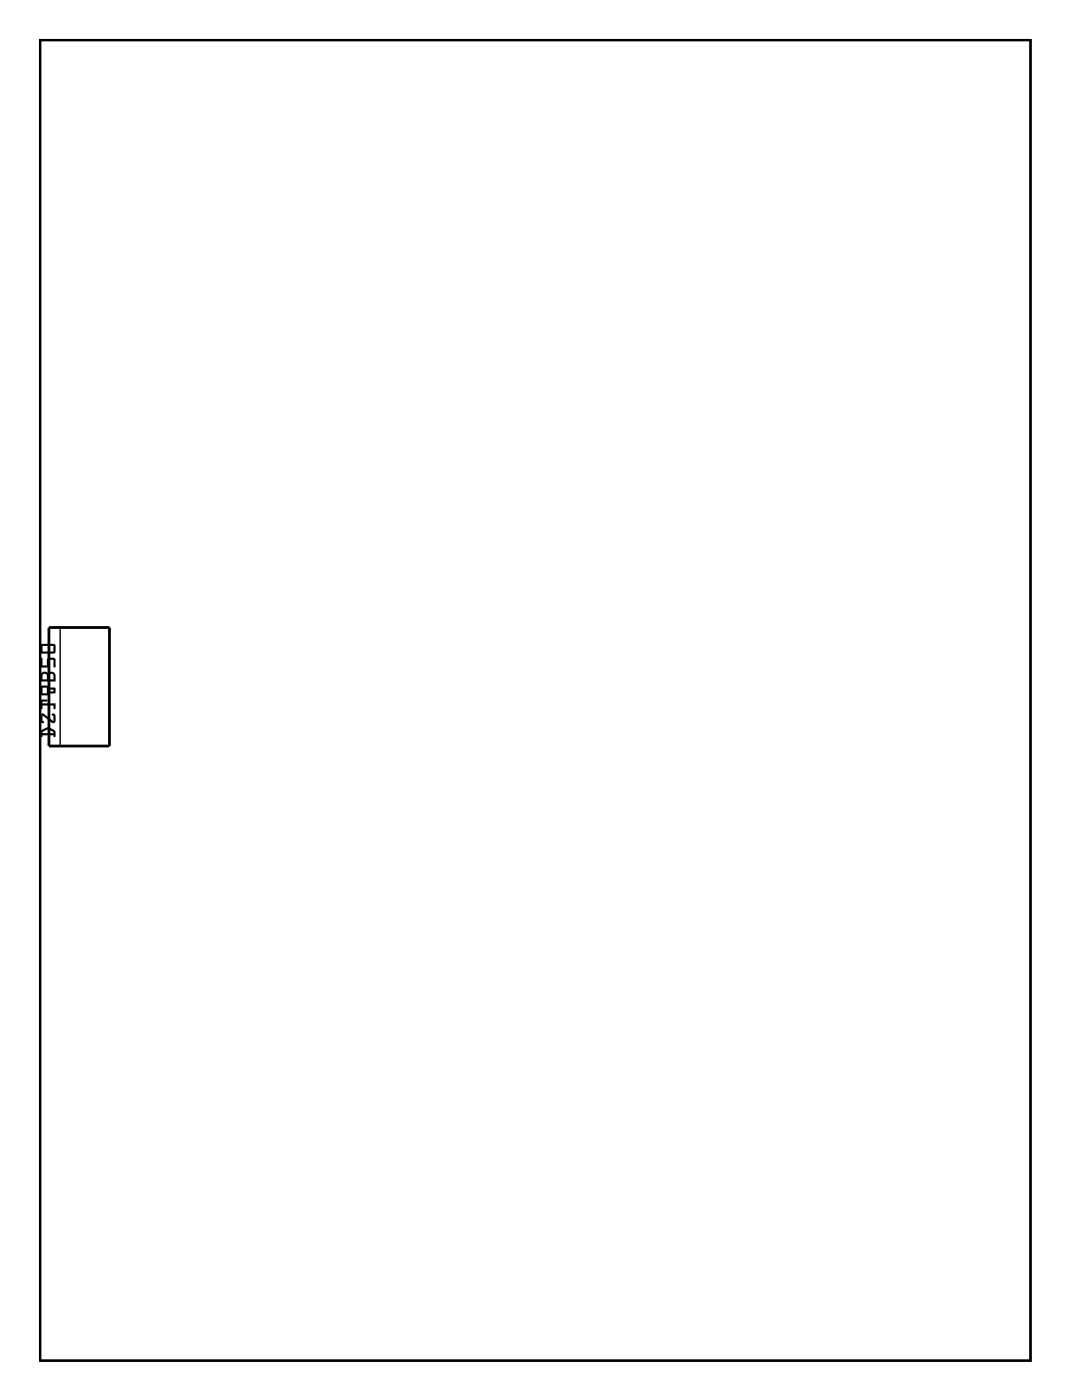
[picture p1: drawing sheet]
<svg xmlns="http://www.w3.org/2000/svg" width="97mm" height="127mm" viewBox="0 0 97 127" stroke-linecap="round" stroke-linejoin="round" font-family="sans-serif">
<path d="M3.6 3.6h89.8v119.8h-89.8z" fill="none" stroke="#000" stroke-width=".2"/>
<g fill="#000">
<path d="M3.6 3.6h89.8v119.8h-89.8zM3.6 3.6v119.8h89.8v-119.8z"/>
<path d="M3.8 66.2l-.1 .6 .1 .1v-.2h1.1v.1l.1 .1v-.6a.8 .8 0 0 0-1.2-.1zM3.9 66.4l.4-.2 .5 .2 .1 .1h-1.1zM3.7 64.8v.6l.1 .2 .2-.1-.2-.1 .1-.5 .9 .7 .2-.1v-.5l-.1-.3-.2 .1 .1 .1v.5l-.9-.7zM3.7 63.5v.8h.1v-.3h1.1v.3h.1v-.5h-1.2v-.2h.4l.1-.1zM3.7 62.3v.6l.1 .2h.5l.1-.2 .6-.1v-.4h-.6l-.1-.2zM3.8 62.4h.5v.5h-.5zM4.4 62.6h.5v.1h-.5zM3.8 61l-.1 .3v.5h1.3v-.5a.39 .39 0 0 0-.2-.4 .39 .39 0 0 0-.5 .2l-.2-.2zM3.9 61.2h.3l.1 .4h-.5zM4.5 61.2h.3l.1 .4h-.5zM3.7 59.7v.8h.7v-.6h.5v.6h.1v-.6l-.1-.2h-.6v.7h-.5v-.7zM3.7 58.5v.6l.1 .2h1.1l.1-.1v-.6l-.1-.2zM3.8 58.6h1.1v.5h-1.1z"/>
<path d="M3.7 66.2v.2v.5l.1-.1v-.1h1.1v.1h.1v-.5l-.5-.3h-.2zM3.7 66.3l.5-.3h.3l.5 .3v.5h-.1v-.1h-1.1v.1h-.1zM3.9 66.4l.4-.2 .5 .2 .1 .1h-1.1zM3.8 66.4v.1h1.1l-.1-.1-.4-.2zM3.7 64.8v.6l.1 .2 .2-.1-.2-.1 .1-.5 .9 .7 .2-.1v-.5l-.1-.3h-.1l-.1 .1 .1 .1v.5l-.8-.6zM3.7 64.8l.2-.1 .9 .7 .1-.4-.2-.2h.2l.1 .1v.5a.2 .2 0 0 1-.3 .2l-.8-.7-.1 .5 .2 .1h-.3zM3.7 63.5v.8h.1v-.3h1.1v.3h.1v-.5h-1.2v-.2h.4l.1-.1zM3.7 63.5h.6l-.1 .1h-.4v.2h1.2v.5h-.1v-.3h-1.1v.3h-.1zM3.7 62.2v.7l.1 .2h.5l.1-.2 .6-.1v-.4h-.6l-.1-.2zM3.7 62.3l.6-.1 .1 .2h.6v.4l-.6 .1-.1 .2h-.5l-.1-.2zM3.8 62.4h.5v.5h-.5zM3.8 62.4v.5h.5v-.5zM4.4 62.6h.5v.1h-.5zM4.4 62.5v.2h.5v-.2zM3.8 61l-.1 .3v.5h1.3v-.5a.4 .4 0 0 0-.2-.4 .4 .4 0 0 0-.5 .2l-.2-.2zM3.8 61l.2-.1 .3 .2 .3-.2 .3 .1 .1 .3v.5h-1.3v-.5zM3.9 61.2a.22 .22 0 0 1 .4 .1v.3h-.5zM3.9 61.2l-.1 .4h.5l-.1-.4zM4.5 61.2h.3l.1 .4h-.5zM4.5 61.2l-.1 .4h.5l-.1-.4zM3.7 59.7v.9l.7-.1v-.6h.5l-.1 .6a.1 .1 0 0 0 .1 .1 .1 .1 0 0 0 .1-.1v-.6l-.1-.2h-.6v.7h-.5v-.7zM3.7 59.7h.1v.7h.5v-.7h.7v.8h-.1v-.7h-.5v.7h-.7zM3.7 58.5v.6l.1 .2h1.1l.1-.1v-.6l-.1-.2zM3.7 58.5h1.3v.7l-.1 .1-1.2-.1zM3.8 58.6h1.1v.5h-1.1zM3.8 58.6v.5h1.1v-.5z"/>
</g>
<path d="M4.4 56.9h5.5v10.8h-5.5z" fill="none" stroke="#000" stroke-width=".25"/>
<path d="M5.5 56.9v10.8" fill="none" stroke="#000" stroke-width=".13"/>
<circle cx="9" cy="6.5" r="1.6" fill="#fff"/>
<circle cx="9" cy="6.5" r="1.6" fill="none" stroke="#fff" stroke-width=".25"/>
<circle cx="29.3" cy="6.5" r="1.6" fill="#fff"/>
<circle cx="29.3" cy="6.5" r="1.6" fill="none" stroke="#fff" stroke-width=".25"/>
<circle cx="36.7" cy="6.5" r="1.6" fill="#fff"/>
<circle cx="36.7" cy="6.5" r="1.6" fill="none" stroke="#fff" stroke-width=".25"/>
<circle cx="8.8" cy="120.5" r="1.6" fill="#fff"/>
<circle cx="8.8" cy="120.5" r="1.6" fill="none" stroke="#fff" stroke-width=".25"/>
<circle cx="29.1" cy="120.6" r="1.6" fill="#fff"/>
<circle cx="29.1" cy="120.6" r="1.6" fill="none" stroke="#fff" stroke-width=".25"/>
<circle cx="37" cy="120.5" r="1.6" fill="#fff"/>
<circle cx="37" cy="120.5" r="1.6" fill="none" stroke="#fff" stroke-width=".25"/>
<circle cx="57.1" cy="6.6" r="1.6" fill="#fff"/>
<circle cx="57.1" cy="6.6" r="1.6" fill="none" stroke="#fff" stroke-width=".25"/>
<circle cx="66.1" cy="16.6" r="1.6" fill="#fff"/>
<circle cx="66.1" cy="16.6" r="1.6" fill="none" stroke="#fff" stroke-width=".25"/>
<circle cx="83.9" cy="16.6" r="1.6" fill="#fff"/>
<circle cx="83.9" cy="16.6" r="1.6" fill="none" stroke="#fff" stroke-width=".25"/>
<circle cx="57.3" cy="120.5" r="1.6" fill="#fff"/>
<circle cx="57.3" cy="120.5" r="1.6" fill="none" stroke="#fff" stroke-width=".25"/>
<circle cx="67.4" cy="120.5" r="1.6" fill="#fff"/>
<circle cx="67.4" cy="120.5" r="1.6" fill="none" stroke="#fff" stroke-width=".25"/>
<circle cx="87.7" cy="120.6" r="1.6" fill="#fff"/>
<circle cx="87.7" cy="120.6" r="1.6" fill="none" stroke="#fff" stroke-width=".25"/>
<circle cx="80.1" cy="73.7" r="1.6" fill="#fff"/>
<circle cx="80.1" cy="73.7" r="1.6" fill="none" stroke="#fff" stroke-width=".25"/>
<circle cx="80.1" cy="56" r="1.6" fill="#fff"/>
<circle cx="80.1" cy="56" r="1.6" fill="none" stroke="#fff" stroke-width=".25"/>
<circle cx="91.5" cy="59.8" r=".35" fill="#fff"/>
<circle cx="91.5" cy="59.8" r=".35" fill="none" stroke="#fff" stroke-width=".55"/>
<circle cx="76.3" cy="75" r=".67" fill="#fff"/>
<circle cx="76.3" cy="75" r=".67" fill="none" stroke="#fff" stroke-width=".59"/>
<circle cx="73.7" cy="75" r=".67" fill="#fff"/>
<circle cx="73.7" cy="75" r=".67" fill="none" stroke="#fff" stroke-width=".59"/>
<circle cx="71.2" cy="75" r=".67" fill="#fff"/>
<circle cx="71.2" cy="75" r=".67" fill="none" stroke="#fff" stroke-width=".59"/>
<circle cx="68.6" cy="75" r=".67" fill="#fff"/>
<circle cx="68.6" cy="75" r=".67" fill="none" stroke="#fff" stroke-width=".59"/>
<circle cx="66.1" cy="75" r=".67" fill="#fff"/>
<circle cx="66.1" cy="75" r=".67" fill="none" stroke="#fff" stroke-width=".59"/>
<circle cx="63.6" cy="75" r=".67" fill="#fff"/>
<circle cx="63.6" cy="75" r=".67" fill="none" stroke="#fff" stroke-width=".59"/>
<circle cx="61" cy="75" r=".67" fill="#fff"/>
<circle cx="61" cy="75" r=".67" fill="none" stroke="#fff" stroke-width=".59"/>
<circle cx="58.5" cy="75" r=".67" fill="#fff"/>
<circle cx="58.5" cy="75" r=".67" fill="none" stroke="#fff" stroke-width=".59"/>
<circle cx="55.9" cy="75" r=".67" fill="#fff"/>
<circle cx="55.9" cy="75" r=".67" fill="none" stroke="#fff" stroke-width=".59"/>
<circle cx="53.4" cy="75" r=".67" fill="#fff"/>
<circle cx="53.4" cy="75" r=".67" fill="none" stroke="#fff" stroke-width=".59"/>
<circle cx="50.9" cy="75" r=".67" fill="#fff"/>
<circle cx="50.9" cy="75" r=".67" fill="none" stroke="#fff" stroke-width=".59"/>
<circle cx="48.3" cy="75" r=".67" fill="#fff"/>
<circle cx="48.3" cy="75" r=".67" fill="none" stroke="#fff" stroke-width=".59"/>
<circle cx="45.8" cy="75" r=".67" fill="#fff"/>
<circle cx="45.8" cy="75" r=".67" fill="none" stroke="#fff" stroke-width=".59"/>
<circle cx="43.2" cy="75" r=".67" fill="#fff"/>
<circle cx="43.2" cy="75" r=".67" fill="none" stroke="#fff" stroke-width=".59"/>
<circle cx="40.7" cy="75" r=".67" fill="#fff"/>
<circle cx="40.7" cy="75" r=".67" fill="none" stroke="#fff" stroke-width=".59"/>
<circle cx="38.2" cy="75" r=".67" fill="#fff"/>
<circle cx="38.2" cy="75" r=".67" fill="none" stroke="#fff" stroke-width=".59"/>
<circle cx="48.3" cy="54.7" r=".67" fill="#fff"/>
<circle cx="48.3" cy="54.7" r=".67" fill="none" stroke="#fff" stroke-width=".59"/>
<circle cx="50.9" cy="54.7" r=".67" fill="#fff"/>
<circle cx="50.9" cy="54.7" r=".67" fill="none" stroke="#fff" stroke-width=".59"/>
<circle cx="53.4" cy="54.7" r=".67" fill="#fff"/>
<circle cx="53.4" cy="54.7" r=".67" fill="none" stroke="#fff" stroke-width=".59"/>
<circle cx="55.9" cy="54.7" r=".67" fill="#fff"/>
<circle cx="55.9" cy="54.7" r=".67" fill="none" stroke="#fff" stroke-width=".59"/>
<circle cx="58.5" cy="54.7" r=".67" fill="#fff"/>
<circle cx="58.5" cy="54.7" r=".67" fill="none" stroke="#fff" stroke-width=".59"/>
<circle cx="61" cy="54.7" r=".67" fill="#fff"/>
<circle cx="61" cy="54.7" r=".67" fill="none" stroke="#fff" stroke-width=".59"/>
<circle cx="63.6" cy="54.7" r=".67" fill="#fff"/>
<circle cx="63.6" cy="54.7" r=".67" fill="none" stroke="#fff" stroke-width=".59"/>
<circle cx="66.1" cy="54.7" r=".67" fill="#fff"/>
<circle cx="66.1" cy="54.7" r=".67" fill="none" stroke="#fff" stroke-width=".59"/>
<circle cx="68.6" cy="54.7" r=".67" fill="#fff"/>
<circle cx="68.6" cy="54.7" r=".67" fill="none" stroke="#fff" stroke-width=".59"/>
<circle cx="71.2" cy="54.7" r=".67" fill="#fff"/>
<circle cx="71.2" cy="54.7" r=".67" fill="none" stroke="#fff" stroke-width=".59"/>
<circle cx="73.7" cy="54.7" r=".67" fill="#fff"/>
<circle cx="73.7" cy="54.7" r=".67" fill="none" stroke="#fff" stroke-width=".59"/>
<circle cx="76.3" cy="54.7" r=".67" fill="#fff"/>
<circle cx="76.3" cy="54.7" r=".67" fill="none" stroke="#fff" stroke-width=".59"/>
<circle cx="78.8" cy="82.6" r=".35" fill="#fff"/>
<circle cx="78.8" cy="82.6" r=".35" fill="none" stroke="#fff" stroke-width=".55"/>
<circle cx="71.2" cy="82.6" r=".35" fill="#fff"/>
<circle cx="71.2" cy="82.6" r=".35" fill="none" stroke="#fff" stroke-width=".55"/>
<circle cx="76.3" cy="59.8" r=".35" fill="#fff"/>
<circle cx="76.3" cy="59.8" r=".35" fill="none" stroke="#fff" stroke-width=".55"/>
<circle cx="89" cy="85.2" r=".35" fill="#fff"/>
<circle cx="89" cy="85.2" r=".35" fill="none" stroke="#fff" stroke-width=".55"/>
<circle cx="89" cy="62.3" r=".35" fill="#fff"/>
<circle cx="89" cy="62.3" r=".35" fill="none" stroke="#fff" stroke-width=".55"/>
<circle cx="61" cy="62.3" r=".35" fill="#fff"/>
<circle cx="61" cy="62.3" r=".35" fill="none" stroke="#fff" stroke-width=".55"/>
<circle cx="83.9" cy="85.2" r=".35" fill="#fff"/>
<circle cx="83.9" cy="85.2" r=".35" fill="none" stroke="#fff" stroke-width=".55"/>
<circle cx="73.7" cy="85.2" r=".35" fill="#fff"/>
<circle cx="73.7" cy="85.2" r=".35" fill="none" stroke="#fff" stroke-width=".55"/>
<circle cx="48.3" cy="26.7" r=".35" fill="#fff"/>
<circle cx="48.3" cy="26.7" r=".35" fill="none" stroke="#fff" stroke-width=".55"/>
<circle cx="35.6" cy="26.7" r=".35" fill="#fff"/>
<circle cx="35.6" cy="26.7" r=".35" fill="none" stroke="#fff" stroke-width=".55"/>
<circle cx="15.3" cy="67.4" r=".7" fill="#fff"/>
<circle cx="15.3" cy="67.4" r=".7" fill="none" stroke="#fff" stroke-width=".76" stroke-linecap="butt"/>
<circle cx="15.3" cy="57.2" r=".7" fill="#fff"/>
<circle cx="15.3" cy="57.2" r=".7" fill="none" stroke="#fff" stroke-width=".76" stroke-linecap="butt"/>
<circle cx="30.5" cy="26.7" r=".35" fill="#fff"/>
<circle cx="30.5" cy="26.7" r=".35" fill="none" stroke="#fff" stroke-width=".55"/>
<circle cx="7.7" cy="90.2" r=".35" fill="#fff"/>
<circle cx="7.7" cy="90.2" r=".35" fill="none" stroke="#fff" stroke-width=".55"/>
<circle cx="58.5" cy="67.4" r=".35" fill="#fff"/>
<circle cx="58.5" cy="67.4" r=".35" fill="none" stroke="#fff" stroke-width=".55"/>
<circle cx="25.5" cy="92.8" r=".35" fill="#fff"/>
<circle cx="25.5" cy="92.8" r=".35" fill="none" stroke="#fff" stroke-width=".55"/>
<circle cx="30.5" cy="92.8" r=".35" fill="#fff"/>
<circle cx="30.5" cy="92.8" r=".35" fill="none" stroke="#fff" stroke-width=".55"/>
<circle cx="55.9" cy="64.8" r=".35" fill="#fff"/>
<circle cx="55.9" cy="64.8" r=".35" fill="none" stroke="#fff" stroke-width=".55"/>
<circle cx="52.3" cy="119.5" r=".8" fill="#fff"/>
<circle cx="52.3" cy="119.5" r=".8" fill="none" stroke="#fff" stroke-width=".85" stroke-linecap="butt"/>
<circle cx="57.2" cy="120.6" r="1.5" fill="#fff"/>
<circle cx="57.2" cy="120.6" r="1.5" fill="none" stroke="#fff" stroke-width=".76" stroke-linecap="butt"/>
<circle cx="45.3" cy="119.5" r=".8" fill="#fff"/>
<circle cx="45.3" cy="119.5" r=".8" fill="none" stroke="#fff" stroke-width=".85" stroke-linecap="butt"/>
<circle cx="55.9" cy="97.9" r=".69" fill="#fff"/>
<circle cx="55.9" cy="97.9" r=".69" fill="none" stroke="#fff" stroke-width=".64" stroke-linecap="butt"/>
<circle cx="53.4" cy="97.9" r=".69" fill="#fff"/>
<circle cx="53.4" cy="97.9" r=".69" fill="none" stroke="#fff" stroke-width=".64" stroke-linecap="butt"/>
<circle cx="36.9" cy="120.6" r="1.5" fill="#fff"/>
<circle cx="36.9" cy="120.6" r="1.5" fill="none" stroke="#fff" stroke-width=".76" stroke-linecap="butt"/>
<circle cx="50.9" cy="97.9" r=".69" fill="#fff"/>
<circle cx="50.9" cy="97.9" r=".69" fill="none" stroke="#fff" stroke-width=".64" stroke-linecap="butt"/>
<circle cx="48.3" cy="97.9" r=".69" fill="#fff"/>
<circle cx="48.3" cy="97.9" r=".69" fill="none" stroke="#fff" stroke-width=".64" stroke-linecap="butt"/>
<circle cx="45.8" cy="97.9" r=".69" fill="#fff"/>
<circle cx="45.8" cy="97.9" r=".69" fill="none" stroke="#fff" stroke-width=".64" stroke-linecap="butt"/>
<circle cx="43.2" cy="97.9" r=".69" fill="#fff"/>
<circle cx="43.2" cy="97.9" r=".69" fill="none" stroke="#fff" stroke-width=".64" stroke-linecap="butt"/>
<circle cx="40.7" cy="97.9" r=".69" fill="#fff"/>
<circle cx="40.7" cy="97.9" r=".69" fill="none" stroke="#fff" stroke-width=".64" stroke-linecap="butt"/>
<circle cx="38.2" cy="97.9" r=".69" fill="#fff"/>
<circle cx="38.2" cy="97.9" r=".69" fill="none" stroke="#fff" stroke-width=".64" stroke-linecap="butt"/>
<circle cx="41.8" cy="119.5" r=".8" fill="#fff"/>
<circle cx="41.8" cy="119.5" r=".8" fill="none" stroke="#fff" stroke-width=".85" stroke-linecap="butt"/>
<circle cx="48.8" cy="119.5" r=".8" fill="#fff"/>
<circle cx="48.8" cy="119.5" r=".8" fill="none" stroke="#fff" stroke-width=".85" stroke-linecap="butt"/>
<circle cx="78.8" cy="29.3" r=".69" fill="#fff"/>
<circle cx="78.8" cy="29.3" r=".69" fill="none" stroke="#fff" stroke-width=".64" stroke-linecap="butt"/>
<circle cx="66.1" cy="16.6" r="1.5" fill="#fff"/>
<circle cx="66.1" cy="16.6" r="1.5" fill="none" stroke="#fff" stroke-width=".76" stroke-linecap="butt"/>
<circle cx="68.6" cy="29.3" r=".69" fill="#fff"/>
<circle cx="68.6" cy="29.3" r=".69" fill="none" stroke="#fff" stroke-width=".64" stroke-linecap="butt"/>
<circle cx="73.7" cy="29.3" r=".69" fill="#fff"/>
<circle cx="73.7" cy="29.3" r=".69" fill="none" stroke="#fff" stroke-width=".64" stroke-linecap="butt"/>
<circle cx="83.9" cy="29.3" r=".69" fill="#fff"/>
<circle cx="83.9" cy="29.3" r=".69" fill="none" stroke="#fff" stroke-width=".64" stroke-linecap="butt"/>
<circle cx="66.1" cy="29.3" r=".69" fill="#fff"/>
<circle cx="66.1" cy="29.3" r=".69" fill="none" stroke="#fff" stroke-width=".64" stroke-linecap="butt"/>
<circle cx="71.2" cy="29.3" r=".69" fill="#fff"/>
<circle cx="71.2" cy="29.3" r=".69" fill="none" stroke="#fff" stroke-width=".64" stroke-linecap="butt"/>
<circle cx="76.3" cy="29.3" r=".69" fill="#fff"/>
<circle cx="76.3" cy="29.3" r=".69" fill="none" stroke="#fff" stroke-width=".64" stroke-linecap="butt"/>
<circle cx="81.3" cy="29.3" r=".69" fill="#fff"/>
<circle cx="81.3" cy="29.3" r=".69" fill="none" stroke="#fff" stroke-width=".64" stroke-linecap="butt"/>
<circle cx="83.9" cy="16.6" r="1.5" fill="#fff"/>
<circle cx="83.9" cy="16.6" r="1.5" fill="none" stroke="#fff" stroke-width=".76" stroke-linecap="butt"/>
<circle cx="24.3" cy="119.5" r=".8" fill="#fff"/>
<circle cx="24.3" cy="119.5" r=".8" fill="none" stroke="#fff" stroke-width=".85" stroke-linecap="butt"/>
<circle cx="29.3" cy="120.6" r="1.5" fill="#fff"/>
<circle cx="29.3" cy="120.6" r="1.5" fill="none" stroke="#fff" stroke-width=".76" stroke-linecap="butt"/>
<circle cx="17.4" cy="119.5" r=".8" fill="#fff"/>
<circle cx="17.4" cy="119.5" r=".8" fill="none" stroke="#fff" stroke-width=".85" stroke-linecap="butt"/>
<circle cx="28" cy="97.9" r=".69" fill="#fff"/>
<circle cx="28" cy="97.9" r=".69" fill="none" stroke="#fff" stroke-width=".64" stroke-linecap="butt"/>
<circle cx="25.5" cy="97.9" r=".69" fill="#fff"/>
<circle cx="25.5" cy="97.9" r=".69" fill="none" stroke="#fff" stroke-width=".64" stroke-linecap="butt"/>
<circle cx="9" cy="120.6" r="1.5" fill="#fff"/>
<circle cx="9" cy="120.6" r="1.5" fill="none" stroke="#fff" stroke-width=".76" stroke-linecap="butt"/>
<circle cx="22.9" cy="97.9" r=".69" fill="#fff"/>
<circle cx="22.9" cy="97.9" r=".69" fill="none" stroke="#fff" stroke-width=".64" stroke-linecap="butt"/>
<circle cx="20.4" cy="97.9" r=".69" fill="#fff"/>
<circle cx="20.4" cy="97.9" r=".69" fill="none" stroke="#fff" stroke-width=".64" stroke-linecap="butt"/>
<circle cx="17.8" cy="97.9" r=".69" fill="#fff"/>
<circle cx="17.8" cy="97.9" r=".69" fill="none" stroke="#fff" stroke-width=".64" stroke-linecap="butt"/>
<circle cx="15.3" cy="97.9" r=".69" fill="#fff"/>
<circle cx="15.3" cy="97.9" r=".69" fill="none" stroke="#fff" stroke-width=".64" stroke-linecap="butt"/>
<circle cx="12.8" cy="97.9" r=".69" fill="#fff"/>
<circle cx="12.8" cy="97.9" r=".69" fill="none" stroke="#fff" stroke-width=".64" stroke-linecap="butt"/>
<circle cx="10.2" cy="97.9" r=".69" fill="#fff"/>
<circle cx="10.2" cy="97.9" r=".69" fill="none" stroke="#fff" stroke-width=".64" stroke-linecap="butt"/>
<circle cx="13.9" cy="119.5" r=".8" fill="#fff"/>
<circle cx="13.9" cy="119.5" r=".8" fill="none" stroke="#fff" stroke-width=".85" stroke-linecap="butt"/>
<circle cx="20.8" cy="119.5" r=".8" fill="#fff"/>
<circle cx="20.8" cy="119.5" r=".8" fill="none" stroke="#fff" stroke-width=".85" stroke-linecap="butt"/>
<path d="M6.9 58h1.6v1.6h-1.6z" fill="#fff"/>
<path d="M6.9 58h1.6v1.6h-1.6z" fill="none" stroke="#fff" stroke-width=".76" stroke-linecap="butt"/>
<circle cx="7.7" cy="58.8" r=".76" fill="#fff"/>
<circle cx="7.7" cy="58.8" r=".76" fill="none" stroke="#fff" stroke-width=".76" stroke-linecap="butt"/>
<circle cx="7.7" cy="62.3" r=".76" fill="#fff"/>
<circle cx="7.7" cy="62.3" r=".76" fill="none" stroke="#fff" stroke-width=".76" stroke-linecap="butt"/>
<circle cx="7.7" cy="65.8" r=".76" fill="#fff"/>
<circle cx="7.7" cy="65.8" r=".76" fill="none" stroke="#fff" stroke-width=".76" stroke-linecap="butt"/>
<path d="M6.9 58h1.6v1.6h-1.6z" fill="#fff"/>
<path d="M6.9 58h1.6v1.6h-1.6z" fill="none" stroke="#fff" stroke-width=".76" stroke-linecap="butt"/>
<circle cx="7.7" cy="58.8" r=".76" fill="#fff"/>
<circle cx="7.7" cy="58.8" r=".76" fill="none" stroke="#fff" stroke-width=".76" stroke-linecap="butt"/>
<circle cx="7.7" cy="62.3" r=".76" fill="#fff"/>
<circle cx="7.7" cy="62.3" r=".76" fill="none" stroke="#fff" stroke-width=".76" stroke-linecap="butt"/>
<circle cx="7.7" cy="65.8" r=".76" fill="#fff"/>
<circle cx="7.7" cy="65.8" r=".76" fill="none" stroke="#fff" stroke-width=".76" stroke-linecap="butt"/>
<circle cx="41.8" cy="7.7" r=".8" fill="#fff"/>
<circle cx="41.8" cy="7.7" r=".8" fill="none" stroke="#fff" stroke-width=".85" stroke-linecap="butt"/>
<circle cx="36.9" cy="6.5" r="1.5" fill="#fff"/>
<circle cx="36.9" cy="6.5" r="1.5" fill="none" stroke="#fff" stroke-width=".76" stroke-linecap="butt"/>
<circle cx="48.8" cy="7.7" r=".8" fill="#fff"/>
<circle cx="48.8" cy="7.7" r=".8" fill="none" stroke="#fff" stroke-width=".85" stroke-linecap="butt"/>
<circle cx="38.2" cy="29.3" r=".69" fill="#fff"/>
<circle cx="38.2" cy="29.3" r=".69" fill="none" stroke="#fff" stroke-width=".64" stroke-linecap="butt"/>
<circle cx="40.7" cy="29.3" r=".69" fill="#fff"/>
<circle cx="40.7" cy="29.3" r=".69" fill="none" stroke="#fff" stroke-width=".64" stroke-linecap="butt"/>
<circle cx="57.2" cy="6.5" r="1.5" fill="#fff"/>
<circle cx="57.2" cy="6.5" r="1.5" fill="none" stroke="#fff" stroke-width=".76" stroke-linecap="butt"/>
<circle cx="43.2" cy="29.3" r=".69" fill="#fff"/>
<circle cx="43.2" cy="29.3" r=".69" fill="none" stroke="#fff" stroke-width=".64" stroke-linecap="butt"/>
<circle cx="45.8" cy="29.3" r=".69" fill="#fff"/>
<circle cx="45.8" cy="29.3" r=".69" fill="none" stroke="#fff" stroke-width=".64" stroke-linecap="butt"/>
<circle cx="48.3" cy="29.3" r=".69" fill="#fff"/>
<circle cx="48.3" cy="29.3" r=".69" fill="none" stroke="#fff" stroke-width=".64" stroke-linecap="butt"/>
<circle cx="50.9" cy="29.3" r=".69" fill="#fff"/>
<circle cx="50.9" cy="29.3" r=".69" fill="none" stroke="#fff" stroke-width=".64" stroke-linecap="butt"/>
<circle cx="53.4" cy="29.3" r=".69" fill="#fff"/>
<circle cx="53.4" cy="29.3" r=".69" fill="none" stroke="#fff" stroke-width=".64" stroke-linecap="butt"/>
<circle cx="55.9" cy="29.3" r=".69" fill="#fff"/>
<circle cx="55.9" cy="29.3" r=".69" fill="none" stroke="#fff" stroke-width=".64" stroke-linecap="butt"/>
<circle cx="52.3" cy="7.7" r=".8" fill="#fff"/>
<circle cx="52.3" cy="7.7" r=".8" fill="none" stroke="#fff" stroke-width=".85" stroke-linecap="butt"/>
<circle cx="45.3" cy="7.7" r=".8" fill="#fff"/>
<circle cx="45.3" cy="7.7" r=".8" fill="none" stroke="#fff" stroke-width=".85" stroke-linecap="butt"/>
<circle cx="82.8" cy="119.5" r=".8" fill="#fff"/>
<circle cx="82.8" cy="119.5" r=".8" fill="none" stroke="#fff" stroke-width=".85" stroke-linecap="butt"/>
<circle cx="87.7" cy="120.6" r="1.5" fill="#fff"/>
<circle cx="87.7" cy="120.6" r="1.5" fill="none" stroke="#fff" stroke-width=".76" stroke-linecap="butt"/>
<circle cx="75.8" cy="119.5" r=".8" fill="#fff"/>
<circle cx="75.8" cy="119.5" r=".8" fill="none" stroke="#fff" stroke-width=".85" stroke-linecap="butt"/>
<circle cx="86.4" cy="97.9" r=".69" fill="#fff"/>
<circle cx="86.4" cy="97.9" r=".69" fill="none" stroke="#fff" stroke-width=".64" stroke-linecap="butt"/>
<circle cx="83.9" cy="97.9" r=".69" fill="#fff"/>
<circle cx="83.9" cy="97.9" r=".69" fill="none" stroke="#fff" stroke-width=".64" stroke-linecap="butt"/>
<circle cx="67.4" cy="120.6" r="1.5" fill="#fff"/>
<circle cx="67.4" cy="120.6" r="1.5" fill="none" stroke="#fff" stroke-width=".76" stroke-linecap="butt"/>
<circle cx="81.3" cy="97.9" r=".69" fill="#fff"/>
<circle cx="81.3" cy="97.9" r=".69" fill="none" stroke="#fff" stroke-width=".64" stroke-linecap="butt"/>
<circle cx="78.8" cy="97.9" r=".69" fill="#fff"/>
<circle cx="78.8" cy="97.9" r=".69" fill="none" stroke="#fff" stroke-width=".64" stroke-linecap="butt"/>
<circle cx="76.3" cy="97.9" r=".69" fill="#fff"/>
<circle cx="76.3" cy="97.9" r=".69" fill="none" stroke="#fff" stroke-width=".64" stroke-linecap="butt"/>
<circle cx="73.7" cy="97.9" r=".69" fill="#fff"/>
<circle cx="73.7" cy="97.9" r=".69" fill="none" stroke="#fff" stroke-width=".64" stroke-linecap="butt"/>
<circle cx="71.2" cy="97.9" r=".69" fill="#fff"/>
<circle cx="71.2" cy="97.9" r=".69" fill="none" stroke="#fff" stroke-width=".64" stroke-linecap="butt"/>
<circle cx="68.6" cy="97.9" r=".69" fill="#fff"/>
<circle cx="68.6" cy="97.9" r=".69" fill="none" stroke="#fff" stroke-width=".64" stroke-linecap="butt"/>
<circle cx="72.3" cy="119.5" r=".8" fill="#fff"/>
<circle cx="72.3" cy="119.5" r=".8" fill="none" stroke="#fff" stroke-width=".85" stroke-linecap="butt"/>
<circle cx="79.3" cy="119.5" r=".8" fill="#fff"/>
<circle cx="79.3" cy="119.5" r=".8" fill="none" stroke="#fff" stroke-width=".85" stroke-linecap="butt"/>
<circle cx="13.9" cy="7.7" r=".8" fill="#fff"/>
<circle cx="13.9" cy="7.7" r=".8" fill="none" stroke="#fff" stroke-width=".85" stroke-linecap="butt"/>
<circle cx="9" cy="6.5" r="1.5" fill="#fff"/>
<circle cx="9" cy="6.5" r="1.5" fill="none" stroke="#fff" stroke-width=".76" stroke-linecap="butt"/>
<circle cx="20.9" cy="7.7" r=".8" fill="#fff"/>
<circle cx="20.9" cy="7.7" r=".8" fill="none" stroke="#fff" stroke-width=".85" stroke-linecap="butt"/>
<circle cx="10.2" cy="29.3" r=".69" fill="#fff"/>
<circle cx="10.2" cy="29.3" r=".69" fill="none" stroke="#fff" stroke-width=".64" stroke-linecap="butt"/>
<circle cx="12.8" cy="29.3" r=".69" fill="#fff"/>
<circle cx="12.8" cy="29.3" r=".69" fill="none" stroke="#fff" stroke-width=".64" stroke-linecap="butt"/>
<circle cx="29.3" cy="6.5" r="1.5" fill="#fff"/>
<circle cx="29.3" cy="6.5" r="1.5" fill="none" stroke="#fff" stroke-width=".76" stroke-linecap="butt"/>
<circle cx="15.3" cy="29.3" r=".69" fill="#fff"/>
<circle cx="15.3" cy="29.3" r=".69" fill="none" stroke="#fff" stroke-width=".64" stroke-linecap="butt"/>
<circle cx="17.8" cy="29.3" r=".69" fill="#fff"/>
<circle cx="17.8" cy="29.3" r=".69" fill="none" stroke="#fff" stroke-width=".64" stroke-linecap="butt"/>
<circle cx="20.4" cy="29.3" r=".69" fill="#fff"/>
<circle cx="20.4" cy="29.3" r=".69" fill="none" stroke="#fff" stroke-width=".64" stroke-linecap="butt"/>
<circle cx="22.9" cy="29.3" r=".69" fill="#fff"/>
<circle cx="22.9" cy="29.3" r=".69" fill="none" stroke="#fff" stroke-width=".64" stroke-linecap="butt"/>
<circle cx="25.5" cy="29.3" r=".69" fill="#fff"/>
<circle cx="25.5" cy="29.3" r=".69" fill="none" stroke="#fff" stroke-width=".64" stroke-linecap="butt"/>
<circle cx="28" cy="29.3" r=".69" fill="#fff"/>
<circle cx="28" cy="29.3" r=".69" fill="none" stroke="#fff" stroke-width=".64" stroke-linecap="butt"/>
<circle cx="24.4" cy="7.7" r=".8" fill="#fff"/>
<circle cx="24.4" cy="7.7" r=".8" fill="none" stroke="#fff" stroke-width=".85" stroke-linecap="butt"/>
<circle cx="17.4" cy="7.7" r=".8" fill="#fff"/>
<circle cx="17.4" cy="7.7" r=".8" fill="none" stroke="#fff" stroke-width=".85" stroke-linecap="butt"/>
</svg>
